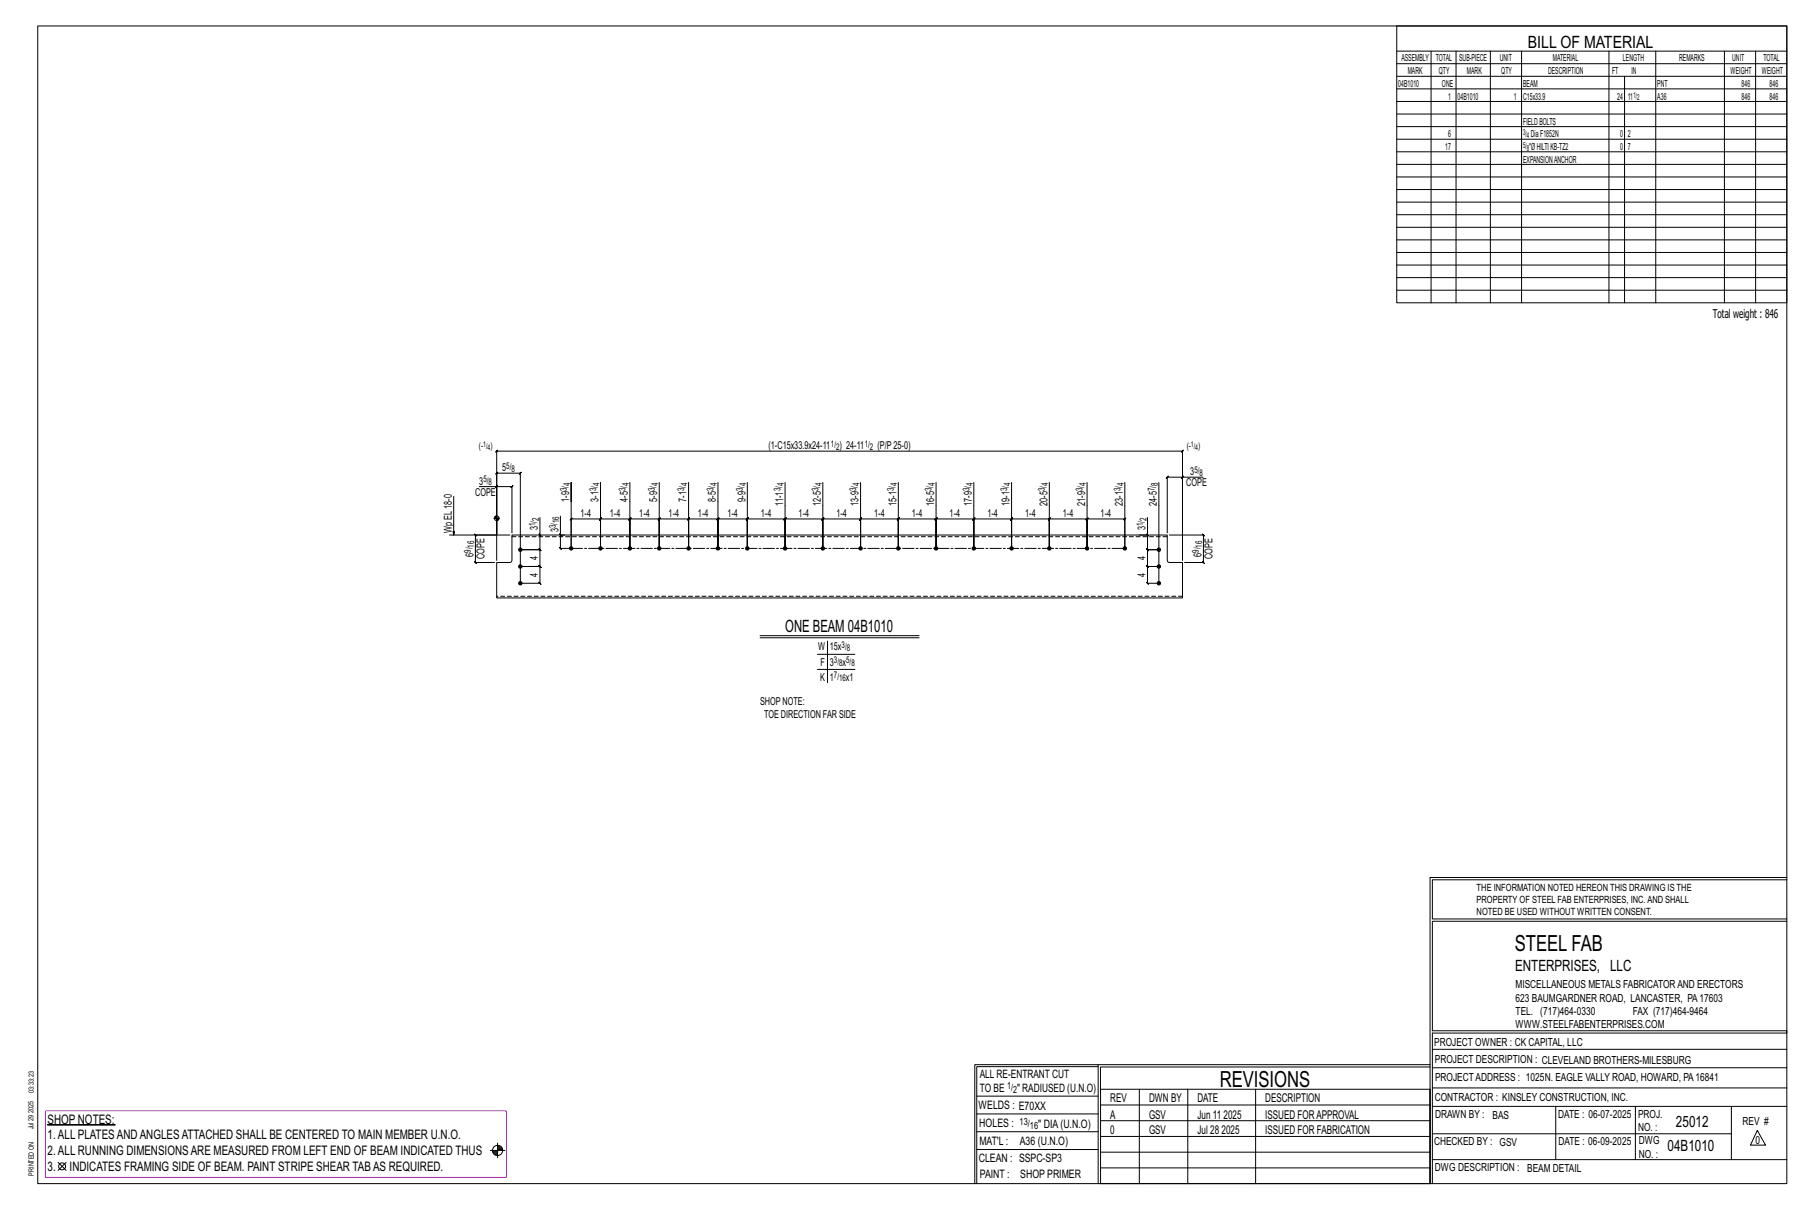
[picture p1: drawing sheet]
<svg xmlns="http://www.w3.org/2000/svg" width="914mm" height="610mm" viewBox="0 0 914 610" stroke-linecap="round" stroke-linejoin="round" font-family="sans-serif">
<defs><g id="words">
<g font-size="11.2">
<text x="764" y="480">STEEL FAB</text>
<text x="616" y="548">REVISIONS</text>
</g>
<g font-size="8.6">
<text x="771" y="24">BILL OF MATERIAL</text>
<text x="396" y="319">ONE BEAM 04B1010</text>
</g>
<g font-size="7.9">
<text x="765" y="490">ENTERPRISES, LLC</text>
<text x="846" y="569">25012</text>
<text x="842" y="581">04B1010</text>
</g>
<g font-size="6.6">
<text x="24" y="567">SHOP NOTES:</text>
<text x="24" y="575">1.ALL PLATESANDANGLESATTACHED SHALL BE CENTERED TO MAIN MEMBER U.N.O.</text>
<text x="24" y="583">2.ALL RUNNING DIMENSIONSARE MEASURED FROM LEFT END OF BEAM INDICATED THUS</text>
<text x="24" y="591">3.</text>
<text x="35" y="591">INDICATES FRAMING SIDE OF BEAM. PAINT STRIPE SHEAR TABAS REQUIRED.</text>
</g>
<g font-size="6.1">
<text x="864" y="161">Total weight : 846</text>
<text x="560" y="556">REV</text>
<text x="580" y="556">DWN BY</text>
<text x="604" y="556">DATE</text>
<text x="639" y="556">DESCRIPTION</text>
<text x="560" y="564">A</text>
<text x="580" y="564">GSV</text>
<text x="604" y="564">Jun 11</text>
<text x="617" y="564">2025</text>
<text x="639" y="564">ISSUED FORAPPROVAL</text>
<text x="560" y="572">0</text>
<text x="580" y="572">GSV</text>
<text x="604" y="572">Jul 28</text>
<text x="616" y="572">2025</text>
<text x="639" y="572">ISSUED FOR FABRICATION</text>
</g>
<g font-size="5.9">
<text x="494" y="560">WELDS : E70XX</text>
<text x="494" y="569">HOLES :</text>
<text x="524" y="569">&quot; DIA(U.N.O)</text>
<text x="494" y="578">MAT'L :</text>
<text x="515" y="578">A36 (U.N.O)</text>
<text x="494" y="586">CLEAN : SSPC-SP3</text>
<text x="495" y="595">PAINT :</text>
<text x="515" y="595">SHOP PRIMER</text>
</g>
<g font-size="5.8">
<text x="494" y="544">ALL RE-ENTRANT CUT</text>
<text x="494" y="551">TO BE</text>
<text x="513" y="551">&quot; RADIUSED (U.N.O)</text>
</g>
<g font-size="5.6">
<text x="765" y="499">MISCELLANEOUS METALS FABRICATORAND ERECTORS</text>
<text x="765" y="505">623 BAUMGARDNER ROAD, LANCASTER, PA17603</text>
<text x="765" y="512">TEL. (717)464-0330</text>
<text x="824" y="512">FAX (717)464-9464</text>
<text x="765" y="519">WWW.STEELFABENTERPRISES.COM</text>
<text x="724" y="528">PROJECT OWNER : CK CAPITAL, LLC</text>
<text x="724" y="537">PROJECT DESCRIPTION : CLEVELAND BROTHERS-MILESBURG</text>
<text x="724" y="545">PROJECTADDRESS : 1025N. EAGLE VALLY ROAD, HOWARD, PA16841</text>
<text x="724" y="556">CONTRACTOR : KINSLEY CONSTRUCTION, INC.</text>
<text x="724" y="564">DRAWN BY :</text>
<text x="753" y="564">BAS</text>
<text x="786" y="564">DATE : 06-07-2025</text>
<text x="827" y="564">PROJ.</text>
<text x="879" y="568">REV #</text>
<text x="827" y="571">NO. :</text>
<text x="724" y="578">CHECKED BY : GSV</text>
<text x="787" y="578">DATE : 06-09-2025</text>
<text x="827" y="578">DWG</text>
<text x="886" y="578">0</text>
<text x="827" y="584">NO. :</text>
<text x="724" y="591">DWG DESCRIPTION : BEAM DETAIL</text>
</g>
<g font-size="5.5">
<text x="388" y="227">(1-C15x33.9x24-11</text>
<text x="424" y="227">) 24-11</text>
<text x="443" y="227">(P/P25-0)</text>
<text x="253" y="238">5</text>
<text x="601" y="240">3</text>
<text x="242" y="245">3</text>
<text x="599" y="245">COPE</text>
<text x="240" y="250">COPE</text>
<text x="287" y="253" transform="rotate(-90 287 253)">1-9</text>
<text x="302" y="253" transform="rotate(-90 302 253)">3-1</text>
<text x="317" y="253" transform="rotate(-90 317 253)">4-5</text>
<text x="332" y="253" transform="rotate(-90 332 253)">5-9</text>
<text x="346" y="253" transform="rotate(-90 346 253)">7-1</text>
<text x="361" y="253" transform="rotate(-90 361 253)">8-5</text>
<text x="376" y="253" transform="rotate(-90 376 253)">9-9</text>
<text x="395" y="255" transform="rotate(-90 395 255)">11-1</text>
<text x="414" y="255" transform="rotate(-90 414 255)">12-5</text>
<text x="433" y="255" transform="rotate(-90 433 255)">13-9</text>
<text x="452" y="255" transform="rotate(-90 452 255)">15-1</text>
<text x="471" y="255" transform="rotate(-90 471 255)">16-5</text>
<text x="490" y="255" transform="rotate(-90 490 255)">17-9</text>
<text x="509" y="255" transform="rotate(-90 509 255)">19-1</text>
<text x="529" y="255" transform="rotate(-90 529 255)">20-5</text>
<text x="548" y="255" transform="rotate(-90 548 255)">21-9</text>
<text x="567" y="255" transform="rotate(-90 567 255)">23-1</text>
<text x="584" y="255" transform="rotate(-90 584 255)">24-5</text>
<text x="293" y="261">1-4</text>
<text x="308" y="261">1-4</text>
<text x="323" y="261">1-4</text>
<text x="337" y="261">1-4</text>
<text x="352" y="261">1-4</text>
<text x="367" y="261">1-4</text>
<text x="384" y="261">1-4</text>
<text x="403" y="261">1-4</text>
<text x="422" y="261">1-4</text>
<text x="441" y="261">1-4</text>
<text x="460" y="261">1-4</text>
<text x="479" y="261">1-4</text>
<text x="498" y="261">1-4</text>
<text x="517" y="261">1-4</text>
<text x="536" y="261">1-4</text>
<text x="555" y="261">1-4</text>
<text x="228" y="269" transform="rotate(-90 228 269)">Wp EL18-0</text>
<text x="271" y="268" transform="rotate(-90 271 268)">3</text>
<text x="282" y="269" transform="rotate(-90 282 269)">3</text>
<text x="578" y="268" transform="rotate(-90 578 268)">3</text>
<text x="239" y="281" transform="rotate(-90 239 281)">6</text>
<text x="606" y="281" transform="rotate(-90 606 281)">6</text>
<text x="244" y="282" transform="rotate(-90 244 282)">COPE</text>
<text x="271" y="283" transform="rotate(-90 271 283)">4</text>
<text x="578" y="283" transform="rotate(-90 578 283)">4</text>
<text x="612" y="282" transform="rotate(-90 612 282)">COPE</text>
<text x="271" y="291" transform="rotate(-90 271 291)">4</text>
<text x="578" y="291" transform="rotate(-90 578 291)">4</text>
<text x="413" y="328">W</text>
<text x="419" y="328">15x</text>
<text x="414" y="336">F</text>
<text x="419" y="336">3</text>
<text x="425" y="336">x</text>
<text x="414" y="343">K</text>
<text x="419" y="343">1</text>
<text x="427" y="343">x1</text>
<text x="384" y="356">SHOPNOTE:</text>
<text x="386" y="362">TOE DIRECTION FAR SIDE</text>
</g>
<g font-size="5">
<text x="745" y="450">THE INFORMATION NOTED HEREON THIS DRAWING IS THE</text>
<text x="745" y="456">PROPERTY OF STEEL FAB ENTERPRISES, INC.AND SHALL</text>
<text x="745" y="462">NOTED BE USED WITHOUT WRITTEN CONSENT.</text>
<text x="508" y="550">1/</text>
<text x="511" y="551">2</text>
<text x="515" y="568">13/</text>
<text x="520" y="570">16</text>
</g>
<g font-size="4.9">
<text x="707" y="31">ASSEMBLY</text>
<text x="725" y="31">TOTAL</text>
<text x="736" y="31">SUB-PIECE</text>
<text x="757" y="31">UNIT</text>
<text x="784" y="31">MATERIAL</text>
<text x="819" y="31">LENGTH</text>
<text x="847" y="31">REMARKS</text>
<text x="874" y="31">UNIT</text>
<text x="890" y="31">TOTAL</text>
<text x="710" y="37">MARK</text>
<text x="726" y="37">QTY</text>
<text x="740" y="37">MARK</text>
<text x="758" y="37">QTY</text>
<text x="781" y="37">DESCRIPTION</text>
<text x="814" y="37">FT</text>
<text x="823" y="37">IN</text>
<text x="873" y="37">WEIGHT</text>
<text x="889" y="37">WEIGHT</text>
<text x="706" y="44">04B1010</text>
<text x="728" y="44">ONE</text>
<text x="769" y="44">BEAM</text>
<text x="836" y="44">PNT</text>
<text x="879" y="44">846</text>
<text x="893" y="44">846</text>
<text x="731" y="50">1</text>
<text x="736" y="50">04B1010</text>
<text x="764" y="50">1</text>
<text x="769" y="50">C15x33.9</text>
<text x="816" y="50">24</text>
<text x="821" y="50">11</text>
<text x="836" y="50">A36</text>
<text x="879" y="50">846</text>
<text x="893" y="50">846</text>
<text x="769" y="63">FIELDBOLTS</text>
<text x="731" y="69">6</text>
<text x="772" y="69">DiaF1852N</text>
<text x="818" y="69">0</text>
<text x="821" y="69">2</text>
<text x="729" y="76">17</text>
<text x="772" y="76">&quot;ØHILTIKB-TZ2</text>
<text x="818" y="76">0</text>
<text x="821" y="76">7</text>
<text x="769" y="82">EXPANSIONANCHOR</text>
</g>
<g font-size="4.7">
<text x="242" y="227">(-</text>
<text x="247" y="227">)</text>
<text x="419" y="225">1/</text>
<text x="422" y="227">2</text>
<text x="436" y="225">1/</text>
<text x="439" y="227">2</text>
<text x="599" y="227">(-</text>
<text x="605" y="227">)</text>
<text x="255" y="237">5/</text>
<text x="258" y="238">8</text>
<text x="603" y="239">5/</text>
<text x="244" y="243">5/</text>
<text x="247" y="245">8</text>
<text x="288" y="245" transform="rotate(-90 288 245)">4</text>
<text x="302" y="245" transform="rotate(-90 302 245)">4</text>
<text x="317" y="245" transform="rotate(-90 317 245)">4</text>
<text x="332" y="245" transform="rotate(-90 332 245)">4</text>
<text x="347" y="245" transform="rotate(-90 347 245)">4</text>
<text x="362" y="245" transform="rotate(-90 362 245)">4</text>
<text x="377" y="245" transform="rotate(-90 377 245)">4</text>
<text x="396" y="245" transform="rotate(-90 396 245)">4</text>
<text x="415" y="245" transform="rotate(-90 415 245)">4</text>
<text x="434" y="245" transform="rotate(-90 434 245)">4</text>
<text x="453" y="245" transform="rotate(-90 453 245)">4</text>
<text x="472" y="245" transform="rotate(-90 472 245)">4</text>
<text x="491" y="245" transform="rotate(-90 491 245)">4</text>
<text x="510" y="245" transform="rotate(-90 510 245)">4</text>
<text x="529" y="245" transform="rotate(-90 529 245)">4</text>
<text x="548" y="245" transform="rotate(-90 548 245)">4</text>
<text x="567" y="245" transform="rotate(-90 567 245)">4</text>
<text x="584" y="245" transform="rotate(-90 584 245)">8</text>
<text x="605" y="240">8</text>
<text x="286" y="248" transform="rotate(-90 286 248)">3/</text>
<text x="301" y="248" transform="rotate(-90 301 248)">3/</text>
<text x="316" y="248" transform="rotate(-90 316 248)">3/</text>
<text x="330" y="248" transform="rotate(-90 330 248)">3/</text>
<text x="345" y="248" transform="rotate(-90 345 248)">3/</text>
<text x="360" y="248" transform="rotate(-90 360 248)">3/</text>
<text x="375" y="248" transform="rotate(-90 375 248)">3/</text>
<text x="394" y="248" transform="rotate(-90 394 248)">3/</text>
<text x="413" y="248" transform="rotate(-90 413 248)">3/</text>
<text x="432" y="248" transform="rotate(-90 432 248)">3/</text>
<text x="451" y="248" transform="rotate(-90 451 248)">3/</text>
<text x="470" y="248" transform="rotate(-90 470 248)">3/</text>
<text x="489" y="248" transform="rotate(-90 489 248)">3/</text>
<text x="508" y="248" transform="rotate(-90 508 248)">3/</text>
<text x="527" y="248" transform="rotate(-90 527 248)">3/</text>
<text x="546" y="248" transform="rotate(-90 546 248)">3/</text>
<text x="565" y="248" transform="rotate(-90 565 248)">3/</text>
<text x="583" y="248" transform="rotate(-90 583 248)">7/</text>
<text x="272" y="263" transform="rotate(-90 272 263)">2</text>
<text x="282" y="264" transform="rotate(-90 282 264)">16</text>
<text x="578" y="263" transform="rotate(-90 578 263)">2</text>
<text x="270" y="266" transform="rotate(-90 270 266)">1/</text>
<text x="281" y="267" transform="rotate(-90 281 267)">3/</text>
<text x="577" y="266" transform="rotate(-90 577 266)">1/</text>
<text x="238" y="279" transform="rotate(-90 238 279)">9/</text>
<text x="239" y="276" transform="rotate(-90 239 276)">16</text>
<text x="605" y="279" transform="rotate(-90 605 279)">9/</text>
<text x="607" y="276" transform="rotate(-90 607 276)">16</text>
<text x="425" y="327">3/</text>
<text x="427" y="329">8</text>
<text x="421" y="335">3/</text>
<text x="427" y="335">5/</text>
<text x="423" y="336">8</text>
<text x="430" y="336">8</text>
<text x="421" y="342">7/</text>
<text x="423" y="344">16</text>
</g>
<g font-size="4.2">
<text x="824" y="49">1/</text>
<text x="826" y="51">2</text>
<text x="769" y="68">3/</text>
<text x="770" y="70">4</text>
<text x="769" y="75">5/</text>
<text x="770" y="76">8</text>
</g>
<g font-size="4">
<text x="244" y="226">1/</text>
<text x="246" y="227">4</text>
<text x="601" y="226">1/</text>
<text x="603" y="227">4</text>
</g>
<g font-size="3.7">
<text x="17" y="551" transform="rotate(-90 17 551)">03:33:23</text>
<text x="17" y="562" transform="rotate(-90 17 562)">2025</text>
<text x="17" y="570" transform="rotate(-90 17 570)">Jul 29</text>
<text x="17" y="593" transform="rotate(-90 17 593)">PRINTED ON</text>
</g>
</g></defs>
<g fill="#000" stroke="#000" stroke-width=".5">
<path d="M24 568h34z"/>
<circle cx="263" cy="277" r=".9"/>
<circle cx="288" cy="277" r=".9"/>
<circle cx="303" cy="277" r=".9"/>
<circle cx="318" cy="277" r=".9"/>
<circle cx="333" cy="277" r=".9"/>
<circle cx="347" cy="277" r=".9"/>
<circle cx="362" cy="277" r=".9"/>
<circle cx="377" cy="277" r=".9"/>
<circle cx="396" cy="277" r=".9"/>
<circle cx="415" cy="277" r=".9"/>
<circle cx="434" cy="277" r=".9"/>
<circle cx="453" cy="277" r=".9"/>
<circle cx="472" cy="277" r=".9"/>
<circle cx="491" cy="277" r=".9"/>
<circle cx="510" cy="277" r=".9"/>
<circle cx="530" cy="277" r=".9"/>
<circle cx="549" cy="277" r=".9"/>
<circle cx="568" cy="277" r=".9"/>
<circle cx="585" cy="277" r=".9"/>
<circle cx="263" cy="294" r=".9"/>
<circle cx="263" cy="286" r=".9"/>
<circle cx="585" cy="286" r=".9"/>
<circle cx="585" cy="294" r=".9"/>
</g>
<g fill="none" stroke="#000" stroke-width=".5">
<path d="M19 13h883v584h-883zM705 13h197v140h-197zM705 26h197M705 32h197M705 39h197M722 26v127M735 26v127M752 26v127M768 26v127M812 26v127M820 39v114M836 26v127"/>
<path d="M870 26v127M886 26v127M705 45h197M705 51h197M705 58h197M705 64h197M705 70h197M705 77h197M705 83h197M705 89h197M705 96h197M705 102h197"/>
<path d="M705 108h197M705 115h197M705 121h197M705 127h197M705 134h197M705 140h197M705 146h197M229 251v19M242 246h9v37M251 246h7l1-1-1 1v23M251 245l-1 1zM303 253v-10v34"/>
<path d="M318 243v34M333 243v34M347 243v34M362 243v34M377 243v34M396 243v34M415 243v34M434 243v34M453 243v34M472 243v34M491 243v34M510 243v34"/>
<path d="M530 243v34M549 243v34M568 243v34v-15v-1l-1 1h1h-19v-1l-1 1h1v15v-15v-1l-1 1h1h-19v-1l-1 1h1v15v-15v-1l-1 1h1h-20l1-1-1 1v15v-15l1-1-1 1h-19l1-1-1 1v15v-15l1-1-1 1h-19l1-1-1 1v15v-15l1-1-1 1h-19l1-1-1 1v15v-15l1-1-1 1h-19l1-1-1 1v15v-15l1-1-1 1h-19l1-1-1 1v15v-15l1-1-1 1h-19l1-1-1 1v15v-15l1-1-1 1h-19l1-1-1 1v15v-15l1-1-1 1h-15l1-1-1 1v15v-15l1-1-1 1h-15l1-1-1 1v15v-15l1-1-1 1h-14v-1l-1 1h1v15v-15v-1l-1 1h1h-15v-1l-1 1h1v15v-15v-1l-1 1h1h-15l1-1-1 1v15v-15l1-1-1 1h-15l1-1-1 1v15v-34v10M585 243v51h-6l1 1-1-1v-8h1l-1-1v1h6h-6h1l-1-1v1v-9l1 1-1-1h6h-6l1 1-1-1v-7M596 241l1-1zM597 241h-8l1-1-1 1v28M607 241h-10v42M227 270h24v-42h-1l1-1v1h346h-1l1-1v1v42M249 262h3M250 261v1M250 260v2M251 260v9"/>
<path d="M251 262v1M251 262h.1M252 262h.1M257 270h-17l-1-1 1 1v14l-1-1 1 1h10M258 270h331v13l1 1h7v18h-346v-18h6l1-1zM272 261v9v-1l1 1h-1v7l1 1-1-1h-9h9l1 1-1-1v9v-1l1 1h-1h-9h9v-1l1 1h-1v8l1 1-1-1h-9v-55v-1l-1 1h1h-12v-1l-1 1h1v31M282 269l1 1zM283 260v10h2M283 270v7l-1-1 1 1h4M579 269l1 1zM579 261v9h-4M590 270h17v-1l1 1h-1v14v-1l1 1h-1h-9"/>
<path d="M384 321h80M384 322h80M412 330h19M412 338h19M418 324v20M722 443v154M722 443h180M902 444h-179v20h179M902 465h-179v55h179v1h-179v76M554 538h-61v59M554 537h168M722 538h-167v13"/>
<path d="M723 539h179M723 530h179M493 553h61M555 550h167v47h-167zM555 558h167M575 550v47M599 550v47M634 550v47M723 549h179M723 558h179M785 558v27M825 558v27"/>
<path d="M874 558v27M251 577v7M251 579h2M251 580h3M251 578h2M493 571h61M493 562h61M555 573h167M555 566h167M723 572h151M887 570l4 8h-8zM29 587l4 4"/>
<path d="M33 587l-4 4M247 581h8M249 581h2M249 582h2M250 583h1M492 597v-60h62v60M493 580h61M555 589h167M555 581h167M723 585h179"/>
<circle cx="251" cy="262" r="1.2"/>
<circle cx="31" cy="589" r="1.8"/>
<circle cx="251" cy="581" r="2.6"/>
</g>
<path d="M23 561h233v33h-233z" fill="none" stroke="#f0f" stroke-width=".5"/>
<path d="M258 271h331M597 301h-346" fill="none" stroke="#000" stroke-width=".5" stroke-dasharray="2 1.4"/>
<path d="M288 277h280" fill="none" stroke="#000" stroke-width=".5" stroke-dasharray="5.8 1 1 1"/>
<use href="#words"/>
</svg>
